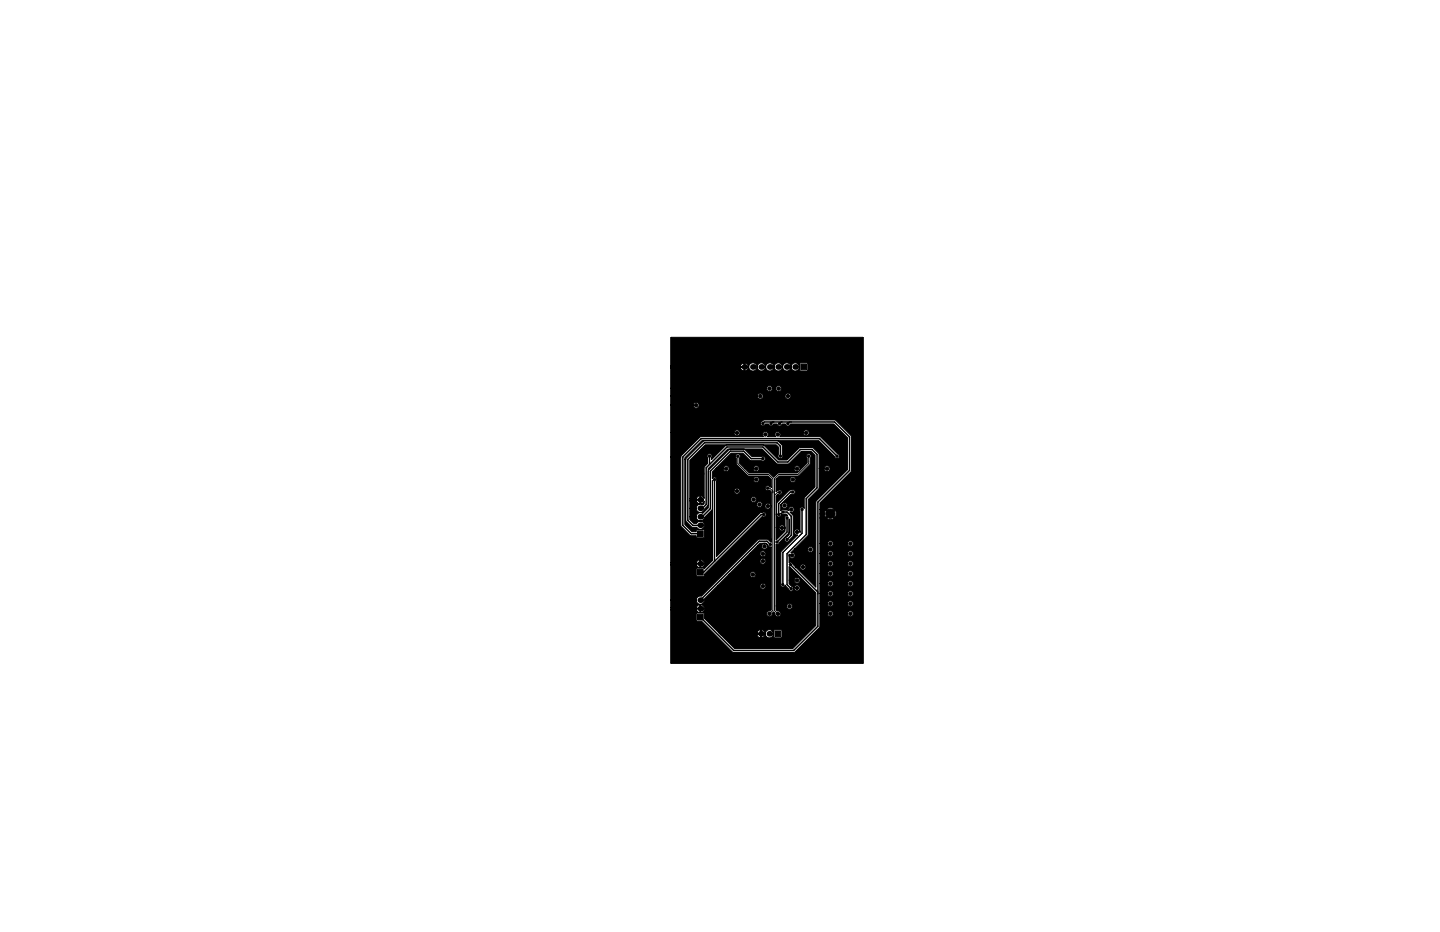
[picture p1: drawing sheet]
<svg xmlns="http://www.w3.org/2000/svg" width="432mm" height="279mm" viewBox="0 0 432 279" stroke-linecap="round" stroke-linejoin="round" font-family="sans-serif">
<g fill="#000" stroke="#000" stroke-width=".3">
<path d="M240.1 109.1h1.7v1.7h-1.7zM209.1 159.2h1.7v1.7h-1.7zM209.1 170.7h1.7v1.7h-1.7zM209.1 184.2h1.7v1.7h-1.7zM232.4 189.1h1.7v1.8h-1.7zM201.1 101.1h57.8v97.8h-57.8v-16.1h7.7l.3 .5 .6 .3h.2v-1h.2v1h.2l.6-.3 .3-.5-.1-.2-10 .2v-.7h7.7l.1 .2h1v-1h.2v1h1a1.19 1.19 0 0 0-1.1-1 1.19 1.19 0 0 0-1.2 .8h-7.7v-2.2h7.7v.3a1.23 1.23 0 0 0 1.5 .9 1.23 1.23 0 0 0 .9-1.5l3.9-3.9h12.8a.88 .88 0 0 0 1.2 .9 .88 .88 0 0 0 .3-1.5 .88 .88 0 0 0-1.5 .4v.2h-12.8l3.5-3.5h6.3a.88 .88 0 0 0 1.2 .9 .88 .88 0 0 0 .3-1.5 .88 .88 0 0 0-1.5 .4v.2h-6.3l4-4h5.3a.88 .88 0 0 0 1.2 .9 .88 .88 0 0 0 .3-1.5 .88 .88 0 0 0-1.5 .4v.2h-5.3l2.3-2.3h3a.88 .88 0 0 0 1.2 .9 .88 .88 0 0 0 .3-1.4 .88 .88 0 0 0-1.5 .3v.2h-3l2.2-2.2h1.3a.88 .88 0 0 0 1.2 .9 .88 .88 0 0 0 .3-1.5 .88 .88 0 0 0-1.5 .4v.2h-1.3l.8-.8h1.8l.8 .9 .8 .1v18.9l-.5 .3a.88 .88 0 0 0-.9 .9 .88 .88 0 0 0 1 .9 .88 .88 0 0 0 .7-1.1l.4-.4 .4 .4a.88 .88 0 0 0 .8 1.1 .88 .88 0 0 0 .9-1 .88 .88 0 0 0-1.1-.7l-.3-.4v-1.1h3.2v.1a.88 .88 0 0 0 1.3 .7 .88 .88 0 0 0 0-1.5 .88 .88 0 0 0-1.3 .7h-3.2v-18.5l.8-.1 3.1-3.4 .1-4.1v4.7l-.9 .8a.73 .73 0 0 0-.3 1.2 .73 .73 0 0 0 1.2-.4l1.2-1.4-.1-5.9-.8-1a.88 .88 0 0 0 1.1-.8 .88 .88 0 0 0-1-.9 .88 .88 0 0 0-.7 1.2l-1.7-.3-.6 .4v-1.8l.3 .2a.88 .88 0 0 0 1.3 .6 .88 .88 0 0 0 0-1.4 .88 .88 0 0 0-1.3 .6l-.3-.2 3.2-3.1a.73 .73 0 0 0 1.2-.6 .73 .73 0 0 0-1.2-.6l-.7 .2-3.6 3.6-.1 3.2a.73 .73 0 0 0 .7 1.1 .73 .73 0 0 0 .5-1.2l.6 .4 1.1-.1 .4 .5-.7 .1-.2 .5 .1 4.1-2.7 2.5v-3.6h.9v.1a.88 .88 0 0 0 1.4 .7 .88 .88 0 0 0 0-1.5 .88 .88 0 0 0-1.4 .7h-.9v-9.5l.6-.5a.76 .76 0 0 0 1.1-.3 .76 .76 0 0 0-.3-1 .76 .76 0 0 0-1.1 .3l-.3 .2v-3.7h4.2v.1a.88 .88 0 0 0 1.3 .7 .88 .88 0 0 0 0-1.5 .88 .88 0 0 0-1.3 .7h-4.2l1-1 5.8-.1 3.4-3.3 .1-2a.73 .73 0 0 0 0-1.1 .73 .73 0 0 0-1 .1 .73 .73 0 0 0 .1 1v1.5l-3 3h-5.7l-1.4 1.3-1.4-1.3h-5.9l-1.4-1.4h2.6a.88 .88 0 0 0 .8 1 .88 .88 0 0 0 .9-1h10.5v.2a.88 .88 0 0 0 1.4 .6 .88 .88 0 0 0 0-1.4 .88 .88 0 0 0-1.4 .6h-10.5v-.2a.88 .88 0 0 0-.9-.6 .88 .88 0 0 0-.8 .8h-2.6l-1.6-1.6v-1.5a.73 .73 0 0 0 .1-1.1 .73 .73 0 0 0-1.1 .1 .73 .73 0 0 0 .1 1l.1 2 3.3 3.3 6.1 .1 1 1v2.5l-.3-.3a.86 .86 0 0 0-1-.2 .86 .86 0 0 0-.5 .9l.5 .4 .7-.1 .6 .5v15.2l-1.2-.9h-2.8l-17 17a1.22 1.22 0 0 0-1.5 1.2h-7.7v-10.6h7.7l.3 .5 .6 .4 .2-.1v-1h.2v1l.2 .1 .6-.4 .2-.7-10 .2v-.6h7.7l.1 .2h1v-1h.2v1h1a1.19 1.19 0 0 0-1.1-1 1.19 1.19 0 0 0-1.2 .8h-7.7v-31.7h3l.1 20.7 2.8 2.9h1.8l.3 .6h1.8l.3-.2-.1-2.2h-2l-.3 .6h-1.3l-2.1-2.1v-19.5h.2l.1 18.3 1.7 1.9 1.6 .1a1.23 1.23 0 0 0 1.8 .3 1.23 1.23 0 0 0 0-1.9 1.23 1.23 0 0 0-1.9 .4h-.9l-1.2-1.1v-.9h2a1.23 1.23 0 0 0 1.1 1.2 1.23 1.23 0 0 0 1.3-1l2.4-2.5v-8.5l.1 23.9-2.5 2.5-.4-.2-1.9 .1-.1 2 .3 .4 2-.1 .1-.6 17.3-17.2a.74 .74 0 0 0 1.2-.6 .74 .74 0 0 0-1.1-.7l-.7 .2-13.1 13v-15.6h12.1a.88 .88 0 0 0 .6 .9 .88 .88 0 0 0 1-.4h.9v.1a.88 .88 0 0 0 1.3 .7 .88 .88 0 0 0 0-1.5 .88 .88 0 0 0-1.3 .7h-.9l.1-.2a.88 .88 0 0 0-.7-1.1 .88 .88 0 0 0-1 .8h-12.1v-1.5h10.3v.1a.88 .88 0 0 0 1.4 .7 .88 .88 0 0 0 0-1.5 .88 .88 0 0 0-1.4 .7h-10.3v-2.5h5.3v.1a.88 .88 0 0 0 1.4 .7 .88 .88 0 0 0 0-1.5 .88 .88 0 0 0-1.4 .7h-5.3l.2-3.5h10.9a.88 .88 0 0 0 1.2 .9 .88 .88 0 0 0 .3-1.5 .88 .88 0 0 0-1.5 .4v.2h-10.9l-.3-.5-.4-.2-.7 .4v-1.9l1.1-1.1h2.2v.2a.88 .88 0 0 0 1.3 .6 .88 .88 0 0 0 0-1.4 .88 .88 0 0 0-1.3 .6h-2.2l4.5-4.5h3.6l2.2 2.2h3.4a.73 .73 0 0 0 1.1-.6 .73 .73 0 0 0-1.2-.6h-2.8l-2.4-2.2-4.1-.1-.4 .2-6.2 6.2v11.3l-1.7 1.6-.2-.1a1.23 1.23 0 0 0-1.7 1.1h-2v-2.5h2v.2a1.23 1.23 0 0 0 1.2 1 1.23 1.23 0 0 0 1.2-.9l1.2-1.5v-10.7l5.8-5.9h10.3l4.3 4.3 .4 .2h3.3l3.7-3.8h3.1l1.1 1.2v9.5l-3.2 3.3-.1 3.1a.73 .73 0 0 0-1-.3 .73 .73 0 0 0-.2 1.1v6.5a.88 .88 0 0 0-.8-1.1 .88 .88 0 0 0-1 1 .88 .88 0 0 0 1.1 .8l-5 5-.1 9.5a.73 .73 0 0 0 .4 1 .73 .73 0 0 0 .9-.5l1.2 1.3a.73 .73 0 0 0 .9 .5 .73 .73 0 0 0 .4-1l.2 .1a.88 .88 0 0 0 1.4 .7 .88 .88 0 0 0 0-1.5 .88 .88 0 0 0-1.4 .7l-1.5-1.2v-1.1h1.5a.88 .88 0 0 0 1.2 .9 .88 .88 0 0 0 .3-1.4 .88 .88 0 0 0-1.4 .3l-.1 .2h-1.5v-4l8 7.8v9.8l-6.8 6.9h-17.6l-4-4.1h10.8l.4 .6 .5 .3 .1-.1v-1h.3v1l.2 .1 .6-.5 .2-.6h-2.3v.2h-10.8l-.4-.3h13.7a1.23 1.23 0 0 0 1.7 1.1 1.23 1.23 0 0 0 .4-2h.4l.2 2.1 2.2-.1v-2.2l-2-.1-.3 .1a.73 .73 0 0 1-1.1-.1 1.23 1.23 0 0 0-1.5 1.2h-13.7l-.3-.3h11.5v.2h1v-1h.3v1h1l.1-.2a1.27 1.27 0 0 0-1.2-.8 1.27 1.27 0 0 0-1.2 .8h-11.5l-4.3-4.3-.1-1.5-2-.1-.3 .2 .1 2.1 1.5 .1 9.2 9.2 .4 .2h18.2l7.6-7.5v-4.2h2.3v.2a.88 .88 0 0 0 1 .8 .88 .88 0 0 0 .8-1h4.2v.2a.88 .88 0 0 0 1.4 .6 .88 .88 0 0 0 0-1.4 .88 .88 0 0 0-1.4 .6h-4.2l-.1-.2a.88 .88 0 0 0-.9-.6 .88 .88 0 0 0-.8 .8h-2.3v-3h2.3v.2a.88 .88 0 0 0 1 .8 .88 .88 0 0 0 .8-1h4.2v.2a.88 .88 0 0 0 1.4 .6 .88 .88 0 0 0 0-1.4 .88 .88 0 0 0-1.4 .6h-4.2l-.1-.2a.88 .88 0 0 0-.9-.6 .88 .88 0 0 0-.8 .8h-2.3v-3h2.3v.2a.88 .88 0 0 0 1 .8 .88 .88 0 0 0 .8-1h4.2v.2a.88 .88 0 0 0 1.4 .6 .88 .88 0 0 0 0-1.4 .88 .88 0 0 0-1.4 .6h-4.2l-.1-.2a.88 .88 0 0 0-.9-.6 .88 .88 0 0 0-.8 .8h-2.3v-3h2.3a.88 .88 0 0 0 .9 1 .88 .88 0 0 0 .9-1h4.2v.2a.88 .88 0 0 0 1.4 .6 .88 .88 0 0 0 0-1.4 .88 .88 0 0 0-1.4 .6h-4.2l-.1-.2a.88 .88 0 0 0-.9-.6 .88 .88 0 0 0-.8 .8h-2.3v-3h2.3v.2a.88 .88 0 0 0 1 .8 .88 .88 0 0 0 .8-1h4.2v.2a.88 .88 0 0 0 1.4 .6 .88 .88 0 0 0 0-1.4 .88 .88 0 0 0-1.4 .6h-4.2l-.1-.2a.88 .88 0 0 0-.9-.6 .88 .88 0 0 0-.8 .8h-2.3v-3h2.3v.2a.88 .88 0 0 0 1 .8 .88 .88 0 0 0 .8-1h4.2v.2a.88 .88 0 0 0 1.4 .6 .88 .88 0 0 0 0-1.4 .88 .88 0 0 0-1.4 .6h-4.2l-.1-.2a.88 .88 0 0 0-.9-.6 .88 .88 0 0 0-.8 .8h-2.3v-3h2.3v.2a.88 .88 0 0 0 1 .8 .88 .88 0 0 0 .8-1h4.2v.2a.88 .88 0 0 0 1.4 .6 .88 .88 0 0 0 0-1.4 .88 .88 0 0 0-1.4 .6h-4.2l-.1-.2a.88 .88 0 0 0-.9-.6 .88 .88 0 0 0-.8 .8h-2.3v-3h2.3v.2a.88 .88 0 0 0 1 .8 .88 .88 0 0 0 .8-1h4.2v.2a.88 .88 0 0 0 1.4 .6 .88 .88 0 0 0 0-1.4 .88 .88 0 0 0-1.4 .6h-4.2l-.1-.2a.88 .88 0 0 0-.9-.6 .88 .88 0 0 0-.8 .8h-2.3v-7.6h2.1l.5 .4 .7 .1 .6-.2 .4-.3-1.1-1.1-1.1 1.1h-2.1v-1.2h1.4l.2 .6 .3 .4 1.1-1.1h.4l1.1 1.1 .4-.5v-1l-.4-.7-1.1 1.1h-.4l-1.1-1.1-.4 .5-.1 .7h-1.4v-1.4h2.1l1.1 1.1 1.1-1.1-.5-.4-.7-.1-.6 .2-.4 .3h-2.1v-1.9l9.5-9.5v-10.5l-4.9-4.9h-21.2a.96 .96 0 0 0-1 .6 .96 .96 0 0 0 .3 1.1h.6l.4-.5h1l.6 .5 .6-.1 .2-.4h1.1a.74 .74 0 0 0 .8 .6 .74 .74 0 0 0 .7-.6h1l.3 .5 .4 .1 .5-.1 .3-.5h13l4.1 4.1v9.6l-9.4 9.6-.1 25.7-6.1-6.2h1.4a.88 .88 0 0 0 1.2 .9 .88 .88 0 0 0 .3-1.4 .88 .88 0 0 0-1.5 .3v.2h-1.4l-1.2-1.3h-.7l.1-2.4a.88 .88 0 0 0 .7 1.2 .88 .88 0 0 0 1-1 .88 .88 0 0 0-1.2-.7l1-1h3.9a.88 .88 0 0 0 1.2 .9 .88 .88 0 0 0 .3-1.5 .88 .88 0 0 0-1.4 .4l-.1 .2h-3.9l4.1-4.2 .1-10.8 3.2-3.2v-6.1h1.5v.2a.88 .88 0 0 0 1.4 .6 .88 .88 0 0 0 0-1.4 .88 .88 0 0 0-1.4 .6h-1.5v-4.4l-1.7-1.7-.4-.2-3.7 .1-3.8 3.7h-2.5l-4.6-4.5h-10.9l-.4 .2-4.2 4.2v-.7a.73 .73 0 0 0-.7-1.1 .73 .73 0 0 0-.6 1.2v1.8l-1 1.2v9.2l-.4-.5-.6-.2v2.3l.6-.2 .4-.5v.7l-.4 .4a1.23 1.23 0 0 0-1.9 1h-2v-2.2h2l.5 .6 .6 .2v-1l-3.1 .2v-.7l3.1 .2v-1h-.2l-.6 .3-.3 .5h-2v-11.5l4.7-4.6h21.3l.6 .6v2.3a.73 .73 0 0 0 .6 1.2 .73 .73 0 0 0 .6-1.2v-2.8l-1.5-1.3-21.8-.1-.5 .2-5 5-.2 .5h-.2v-.6l5.1-5.1h35l4.8 4.8a.73 .73 0 0 0 1.2 .4 .73 .73 0 0 0-.4-1.3l-5.2-5.1h-12.1l.3-.6-.2-.6h7v.1a.88 .88 0 0 0 1.3 .7 .88 .88 0 0 0 0-1.5 .88 .88 0 0 0-1.3 .7l-7.1-.1a.88 .88 0 0 0-1.2 .1 .88 .88 0 0 0 .1 1.2l-2.5-.1a.88 .88 0 0 0-.1-1.2 .88 .88 0 0 0-1.3 .1 .88 .88 0 0 0 .1 1.2h-18.8l-5.8 5.7-.2 .4h-3v-7.3h19v.1a.88 .88 0 0 0 1.4 .7 .88 .88 0 0 0 0-1.5 .88 .88 0 0 0-1.4 .7h-19v-8.3h6.8v.2a.88 .88 0 0 0 1.3 .6 .88 .88 0 0 0 0-1.4 .88 .88 0 0 0-1.3 .6h-6.8v-2.7h26v.1a.88 .88 0 0 0 1 .8 .88 .88 0 0 0 .8-.9h6.5v.1a.88 .88 0 0 0 1.3 .7 .88 .88 0 0 0 0-1.5 .88 .88 0 0 0-1.3 .7h-6.5l-.1-.2a.88 .88 0 0 0-.9-.6 .88 .88 0 0 0-.8 .8h-26v-2.3h28.8v.2a.88 .88 0 0 0 .9 .8 .88 .88 0 0 0 .8-1h1v.2a.88 .88 0 0 0 1.4 .6 .88 .88 0 0 0 0-1.4 .88 .88 0 0 0-1.4 .6h-1v-.2a.88 .88 0 0 0-.9-.6 .88 .88 0 0 0-.8 .8h-28.8v-6.1h20.9l.4 .6 .5 .3 .2-.1v-1h.2v1l.2 .1 .5-.3 .4-.6-.1-.2h-2.2l-.1 .2h-20.9v-.3h23.4a1.27 1.27 0 0 0 1.3 1.2 1.27 1.27 0 0 0 1.3-1.2 1.27 1.27 0 0 0 1.2 1.2 1.27 1.27 0 0 0 1.3-1.2 1.27 1.27 0 0 0 1.3 1.2 1.27 1.27 0 0 0 1.2-1.2 1.27 1.27 0 0 0 1.3 1.2 1.27 1.27 0 0 0 1.3-1.2 1.27 1.27 0 0 0 1.3 1.2 1.27 1.27 0 0 0 1.2-1.2 1.23 1.23 0 0 0 1.7 1.1 1.23 1.23 0 0 0 .4-2h.5l.1 2.1 2.2-.1v-2.2l-2-.1-.3 .1a.73 .73 0 0 1-1.1-.1 1.34 1.34 0 0 0-1.5 1.2 1.27 1.27 0 0 0-1.3-1.2 1.27 1.27 0 0 0-1.3 1.2 1.27 1.27 0 0 0-1.3-1.2 1.27 1.27 0 0 0-1.2 1.2 1.27 1.27 0 0 0-1.3-1.2 1.27 1.27 0 0 0-1.3 1.2 1.27 1.27 0 0 0-1.2-1.2 1.27 1.27 0 0 0-1.3 1.2 1.23 1.23 0 0 0-1.2-1.2 1.23 1.23 0 0 0-1.3 1.2h-23.4v-.3h20.9l.1 .2h1v-1h.2v1h1l.1-.2a1.27 1.27 0 0 0-1.2-.8 1.27 1.27 0 0 0-1.2 .8h-20.9z"/>
<circle cx="228" cy="118.7" r=".5"/>
<circle cx="230.8" cy="116.5" r=".5"/>
<circle cx="233.5" cy="116.5" r=".5"/>
<circle cx="236.3" cy="118.7" r=".5"/>
<circle cx="208.8" cy="121.5" r=".5"/>
<circle cx="211.7" cy="134.5" r=".35"/>
<circle cx="212.7" cy="136.8" r=".35"/>
<circle cx="220.2" cy="120.8" r=".35"/>
<circle cx="220.2" cy="126.8" r=".35"/>
<circle cx="220.2" cy="124.8" r=".35"/>
<circle cx="220.2" cy="122.8" r=".35"/>
<circle cx="221" cy="129.7" r=".5"/>
<circle cx="221.2" cy="136.8" r=".35"/>
<circle cx="228.8" cy="137.5" r=".35"/>
<circle cx="228.8" cy="126.9" r=".35"/>
<circle cx="229.5" cy="130.3" r=".5"/>
<circle cx="230.8" cy="134.5" r=".35"/>
<circle cx="231.2" cy="126.9" r=".35"/>
<circle cx="233" cy="134.5" r=".35"/>
<circle cx="233.3" cy="130.3" r=".5"/>
<circle cx="233.8" cy="127" r=".35"/>
<circle cx="234" cy="136.8" r=".35"/>
<circle cx="236.2" cy="127" r=".35"/>
<circle cx="241.7" cy="129.7" r=".5"/>
<circle cx="242.5" cy="136.8" r=".35"/>
<circle cx="251" cy="136.8" r=".35"/>
<circle cx="252" cy="134.5" r=".35"/>
<circle cx="210.7" cy="142" r=".35"/>
<circle cx="214.2" cy="143.8" r=".35"/>
<circle cx="217.7" cy="140.5" r=".5"/>
<circle cx="218.2" cy="143.2" r=".35"/>
<circle cx="221" cy="147.3" r=".5"/>
<circle cx="226" cy="149.7" r=".5"/>
<circle cx="226.7" cy="143.7" r=".5"/>
<circle cx="226.8" cy="140.5" r=".5"/>
<circle cx="227.8" cy="151.3" r=".5"/>
<circle cx="227.9" cy="147" r=".35"/>
<circle cx="229" cy="154.3" r=".35"/>
<circle cx="229.5" cy="159" r=".35"/>
<circle cx="230.2" cy="146.3" r=".35"/>
<circle cx="230.3" cy="151.7" r=".5"/>
<circle cx="233.5" cy="154.3" r=".35"/>
<circle cx="233.8" cy="147.6" r=".35"/>
<circle cx="234.5" cy="158.2" r=".5"/>
<circle cx="234.8" cy="153.5" r=".35"/>
<circle cx="235.3" cy="151.5" r=".5"/>
<circle cx="236" cy="155.3" r=".35"/>
<circle cx="237.3" cy="152.7" r=".5"/>
<circle cx="237.7" cy="143.7" r=".5"/>
<circle cx="237.8" cy="147.5" r=".35"/>
<circle cx="239" cy="159.5" r=".5"/>
<circle cx="239" cy="140.5" r=".5"/>
<circle cx="239.2" cy="147.5" r=".35"/>
<circle cx="240.5" cy="152.8" r=".35"/>
<circle cx="248" cy="140.5" r=".5"/>
<circle cx="249" cy="154" r="1.4"/>
<circle cx="222.5" cy="179.7" r=".35"/>
<circle cx="222.5" cy="171.5" r=".35"/>
<circle cx="225.8" cy="172.2" r=".5"/>
<circle cx="228.7" cy="175.8" r=".5"/>
<circle cx="228.7" cy="166" r=".5"/>
<circle cx="228.8" cy="168.2" r=".5"/>
<circle cx="229.3" cy="163.8" r=".5"/>
<circle cx="231" cy="163.2" r=".35"/>
<circle cx="231" cy="161.7" r=".35"/>
<circle cx="233" cy="162.5" r=".35"/>
<circle cx="234.7" cy="175.3" r=".35"/>
<circle cx="236" cy="161.7" r=".35"/>
<circle cx="237" cy="169.3" r=".35"/>
<circle cx="237.2" cy="176.5" r=".35"/>
<circle cx="237.2" cy="179" r=".35"/>
<circle cx="237.5" cy="166.5" r=".5"/>
<circle cx="239" cy="174" r=".5"/>
<circle cx="239" cy="176.2" r=".5"/>
<circle cx="239.2" cy="169.3" r=".35"/>
<circle cx="240.7" cy="170" r=".5"/>
<circle cx="240.8" cy="178.7" r=".35"/>
<circle cx="243" cy="164.8" r=".5"/>
<circle cx="249" cy="166" r=".5"/>
<circle cx="249" cy="163" r=".5"/>
<circle cx="249" cy="169" r=".5"/>
<circle cx="249" cy="175" r=".5"/>
<circle cx="249" cy="172" r=".5"/>
<circle cx="249" cy="178" r=".5"/>
<circle cx="255" cy="166" r=".5"/>
<circle cx="255" cy="163" r=".5"/>
<circle cx="255" cy="169" r=".5"/>
<circle cx="255" cy="172" r=".5"/>
<circle cx="255" cy="175" r=".5"/>
<circle cx="255" cy="178" r=".5"/>
<circle cx="222.5" cy="185" r=".35"/>
<circle cx="230.8" cy="184" r=".5"/>
<circle cx="233.3" cy="184" r=".5"/>
<circle cx="236.7" cy="181.8" r=".5"/>
<circle cx="249" cy="184" r=".5"/>
<circle cx="249" cy="181" r=".5"/>
<circle cx="255" cy="184" r=".5"/>
<circle cx="255" cy="181" r=".5"/>
</g>
<g fill="#000">
<circle cx="223.2" cy="110" r=".85"/>
<circle cx="225.8" cy="110" r=".85"/>
<circle cx="228.3" cy="110" r=".85"/>
<circle cx="230.8" cy="110" r=".85"/>
<circle cx="233.4" cy="110" r=".85"/>
<circle cx="235.9" cy="110" r=".85"/>
<circle cx="238.5" cy="110" r=".85"/>
<circle cx="210" cy="157.5" r=".85"/>
<circle cx="210" cy="149.8" r=".85"/>
<circle cx="210" cy="152.4" r=".85"/>
<circle cx="210" cy="154.9" r=".85"/>
<circle cx="210" cy="179.9" r=".85"/>
<circle cx="210" cy="169" r=".85"/>
<circle cx="210" cy="182.5" r=".85"/>
<circle cx="228.2" cy="190" r=".85"/>
<circle cx="230.7" cy="190" r=".85"/>
</g>
<path d="M221.2 136.8v2.2l3.3 3.2h6l1.3 1.3v39.5l-1 1M234.2 126.5h.3M236.8 126.5h.4M242.5 136.8v2.2l-3.3 3.2h-5.7l-1.3 1.3v39.5l1 1M230.2 146.3h.6l1 .9M233.8 147.6h-.7l-.9 .9M231 163.3h.1M234.8 175.2l-.1 .1M245.2 177.5v.5" fill="none" stroke="#000" stroke-width=".3"/>
<g fill="none" stroke="#000" stroke-width=".45">
<path d="M212.7 136.8v2.4M228.8 126.9l.4-.4h21l4.5 4.5v10l-9.5 9.5v37.2l-7.2 7.3h-18l-10-10M228.8 137.5h-3.6l-2.2-2.3h-4l-6 6v11.3l-2.4 2.4h-.6M231.6 126.5l-.4 .4M234 136.8v-3l-1-1h-21.7l-5 5v18.2l1.4 1.5h2.3M234.2 126.5l-.4 .5M236.8 126.5l-.6 .5M251 136.8l-5.2-5.3h-35.5l-5.6 5.5v20.5l2.6 2.5h2.7M210 152.4h.6l1.1-1.2v-11l6.3-6.2h10.8l4.4 4.5h3l3.8-3.7h3.5l1.5 1.4v10l-3.2 3.3v10.8l-5.8 5.7v9.3l1.2 1.2M214.3 143.8v24.5M229 154.2h-.7l-17.3 17.3h-1M234.8 153.5h1.2l1.2 1.3v5.7l-1.2 1.2"/>
<path d="M236 155.2v4.3l-3 3M237.8 147.5h-.8l-3.5 3.5v3.2M240.5 152.8v7.1l-5.7 5.7v9.6M231 163.3l-1-1h-2.3l-17.7 17.6M237 169.3l8.2 8.2"/>
</g>
</svg>
